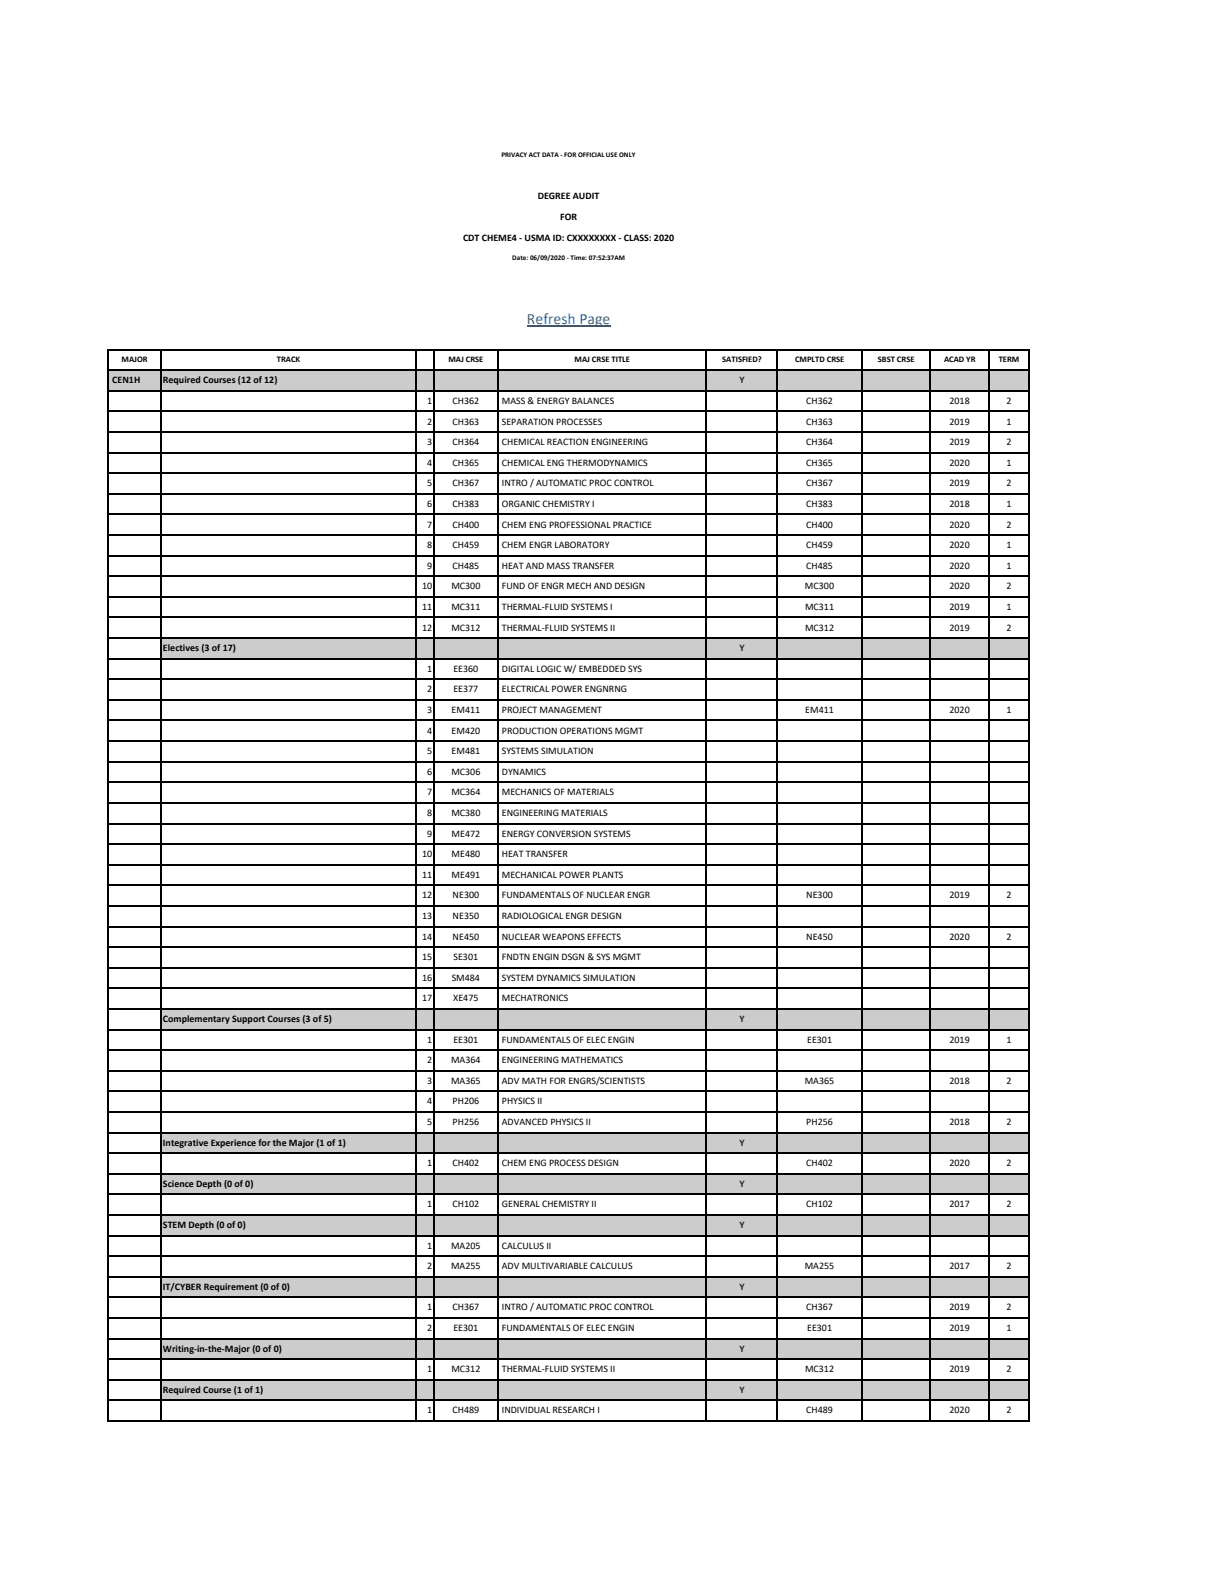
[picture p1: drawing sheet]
<svg xmlns="http://www.w3.org/2000/svg" width="216mm" height="279mm" viewBox="0 0 216 279" stroke-linecap="round" stroke-linejoin="round" font-family="sans-serif">
<defs><g id="words">
<text font-size="2.8" fill="#0563c1" x="93.6" y="57.5">Refresh Page</text>
<g font-size="1.8">
<text x="95.5" y="35.4">DEGREE AUDIT</text>
<text x="99.5" y="39.1">FOR</text>
<text x="82.3" y="42.8">CDT CHEME4 ‐ USMA ID: CXXXXXXXX ‐ CLASS: 2020</text>
<text x="19.9" y="68.1">CEN1H</text>
<text x="29" y="68.1">Required Courses (12 of 12)</text>
<text x="75.9" y="71.8">1</text>
<text x="80.4" y="71.8">CH362</text>
<text x="89.2" y="71.8">MASS &amp; ENERGY BALANCES</text>
<text x="143.3" y="71.8">CH362</text>
<text x="168.7" y="71.8">2018</text>
<text x="178.9" y="71.8">2</text>
<text x="75.9" y="75.5">2</text>
<text x="80.4" y="75.5">CH363</text>
<text x="89.2" y="75.5">SEPARATION PROCESSES</text>
<text x="143.3" y="75.5">CH363</text>
<text x="168.7" y="75.5">2019</text>
<text x="178.9" y="75.5">1</text>
<text x="75.9" y="79.1">3</text>
<text x="75.9" y="82.8">4</text>
<text x="80.4" y="79.1">CH364</text>
<text x="80.4" y="82.8">CH365</text>
<text x="89.2" y="79.1">CHEMICAL REACTION ENGINEERING</text>
<text x="89.2" y="82.8">CHEMICAL ENG THERMODYNAMICS</text>
<text x="143.3" y="79.1">CH364</text>
<text x="143.3" y="82.8">CH365</text>
<text x="168.7" y="79.1">2019</text>
<text x="168.7" y="82.8">2020</text>
<text x="178.9" y="79.1">2</text>
<text x="178.9" y="82.8">1</text>
<text x="75.9" y="86.4">5</text>
<text x="80.4" y="86.4">CH367</text>
<text x="89.2" y="86.4">INTRO / AUTOMATIC PROC CONTROL</text>
<text x="143.3" y="86.4">CH367</text>
<text x="168.7" y="86.4">2019</text>
<text x="178.9" y="86.4">2</text>
<text x="75.9" y="90.1">6</text>
<text x="75.9" y="93.8">7</text>
<text x="80.4" y="90.1">CH383</text>
<text x="80.4" y="93.8">CH400</text>
<text x="89.2" y="90.1">ORGANIC CHEMISTRY I</text>
<text x="89.2" y="93.8">CHEM ENG PROFESSIONAL PRACTICE</text>
<text x="143.3" y="90.1">CH383</text>
<text x="143.3" y="93.8">CH400</text>
<text x="168.7" y="90.1">2018</text>
<text x="168.7" y="93.8">2020</text>
<text x="178.9" y="90.1">1</text>
<text x="178.9" y="93.8">2</text>
<text x="75.9" y="97.4">8</text>
<text x="75.9" y="101.1">9</text>
<text x="80.4" y="97.4">CH459</text>
<text x="80.4" y="101.1">CH485</text>
<text x="89.2" y="97.4">CHEM ENGR LABORATORY</text>
<text x="89.2" y="101.1">HEAT AND MASS TRANSFER</text>
<text x="143.3" y="101.1">CH485</text>
<text x="143.3" y="97.4">CH459</text>
<text x="168.7" y="101.1">2020</text>
<text x="168.7" y="97.4">2020</text>
<text x="178.9" y="101.1">1</text>
<text x="178.9" y="97.4">1</text>
<text x="75" y="104.8">10</text>
<text x="80.2" y="104.8">MC300</text>
<text x="89.2" y="104.8">FUND OF ENGR MECH AND DESIGN</text>
<text x="143" y="104.8">MC300</text>
<text x="168.7" y="104.8">2020</text>
<text x="178.9" y="104.8">2</text>
<text x="75" y="108.4">11</text>
<text x="75" y="112.1">12</text>
<text x="80.2" y="108.4">MC311</text>
<text x="80.2" y="112.1">MC312</text>
<text x="89.2" y="108.4">THERMAL‐FLUID SYSTEMS I</text>
<text x="89.2" y="112.1">THERMAL‐FLUID SYSTEMS II</text>
<text x="143" y="108.4">MC311</text>
<text x="143" y="112.1">MC312</text>
<text x="168.7" y="108.4">2019</text>
<text x="168.7" y="112.1">2019</text>
<text x="178.9" y="108.4">1</text>
<text x="178.9" y="112.1">2</text>
<text x="29" y="115.7">Electives (3 of 17)</text>
<text x="75.9" y="119.4">1</text>
<text x="80.6" y="119.4">EE360</text>
<text x="89.2" y="119.4">DIGITAL LOGIC W/ EMBEDDED SYS</text>
<text x="75.9" y="123.1">2</text>
<text x="80.6" y="123.1">EE377</text>
<text x="89.2" y="123.1">ELECTRICAL POWER ENGNRNG</text>
<text x="75.9" y="126.7">3</text>
<text x="75.9" y="130.4">4</text>
<text x="80.2" y="126.7">EM411</text>
<text x="80.2" y="130.4">EM420</text>
<text x="89.2" y="126.7">PROJECT MANAGEMENT</text>
<text x="89.2" y="130.4">PRODUCTION OPERATIONS MGMT</text>
<text x="143.1" y="126.7">EM411</text>
<text x="168.7" y="126.7">2020</text>
<text x="178.9" y="126.7">1</text>
<text x="75.9" y="134">5</text>
<text x="75.9" y="137.7">6</text>
<text x="80.2" y="137.7">MC306</text>
<text x="80.2" y="134">EM481</text>
<text x="89.2" y="134">SYSTEMS SIMULATION</text>
<text x="89.2" y="137.7">DYNAMICS</text>
<text x="75.9" y="141.4">7</text>
<text x="80.2" y="141.4">MC364</text>
<text x="89.2" y="141.4">MECHANICS OF MATERIALS</text>
<text x="75.9" y="145">8</text>
<text x="75.9" y="148.7">9</text>
<text x="80.2" y="145">MC380</text>
<text x="80.2" y="148.7">ME472</text>
<text x="89.2" y="145">ENGINEERING MATERIALS</text>
<text x="89.2" y="148.7">ENERGY CONVERSION SYSTEMS</text>
<text x="75" y="152.4">10</text>
<text x="80.2" y="152.4">ME480</text>
<text x="89.2" y="152.4">HEAT TRANSFER</text>
<text x="75" y="156">11</text>
<text x="75" y="159.7">12</text>
<text x="80.2" y="156">ME491</text>
<text x="80.4" y="159.7">NE300</text>
<text x="89.2" y="156">MECHANICAL POWER PLANTS</text>
<text x="89.2" y="159.7">FUNDAMENTALS OF NUCLEAR ENGR</text>
<text x="143.3" y="159.7">NE300</text>
<text x="168.7" y="159.7">2019</text>
<text x="178.9" y="159.7">2</text>
<text x="75" y="163.3">13</text>
<text x="75" y="167">14</text>
<text x="80.4" y="163.3">NE350</text>
<text x="80.4" y="167">NE450</text>
<text x="89.2" y="163.3">RADIOLOGICAL ENGR DESIGN</text>
<text x="89.2" y="167">NUCLEAR WEAPONS EFFECTS</text>
<text x="143.3" y="167">NE450</text>
<text x="168.7" y="167">2020</text>
<text x="178.9" y="167">2</text>
<text x="75" y="170.7">15</text>
<text x="80.6" y="170.7">SE301</text>
<text x="89.2" y="170.7">FNDTN ENGIN DSGN &amp; SYS MGMT</text>
<text x="75" y="174.3">16</text>
<text x="75" y="178">17</text>
<text x="80.3" y="174.3">SM484</text>
<text x="80.5" y="178">XE475</text>
<text x="89.2" y="174.3">SYSTEM DYNAMICS SIMULATION</text>
<text x="89.2" y="178">MECHATRONICS</text>
<text x="29" y="181.7">Complementary Support Courses (3 of 5)</text>
<text x="75.9" y="185.3">1</text>
<text x="80.6" y="185.3">EE301</text>
<text x="89.2" y="185.3">FUNDAMENTALS OF ELEC ENGIN</text>
<text x="143.4" y="185.3">EE301</text>
<text x="168.7" y="185.3">2019</text>
<text x="178.9" y="185.3">1</text>
<text x="75.9" y="189">2</text>
<text x="80.2" y="189">MA364</text>
<text x="89.2" y="189">ENGINEERING MATHEMATICS</text>
<text x="75.9" y="192.6">3</text>
<text x="75.9" y="196.3">4</text>
<text x="80.2" y="192.6">MA365</text>
<text x="80.4" y="196.3">PH206</text>
<text x="89.2" y="192.6">ADV MATH FOR ENGRS/SCIENTISTS</text>
<text x="89.2" y="196.3">PHYSICS II</text>
<text x="143" y="192.6">MA365</text>
<text x="168.7" y="192.6">2018</text>
<text x="178.9" y="192.6">2</text>
<text x="29" y="203.6">Integrative Experience for the Major (1 of 1)</text>
<text x="75.9" y="200">5</text>
<text x="80.4" y="200">PH256</text>
<text x="89.2" y="200">ADVANCED PHYSICS II</text>
<text x="143.3" y="200">PH256</text>
<text x="168.7" y="200">2018</text>
<text x="178.9" y="200">2</text>
<text x="75.9" y="207.3">1</text>
<text x="80.4" y="207.3">CH402</text>
<text x="89.2" y="207.3">CHEM ENG PROCESS DESIGN</text>
<text x="143.3" y="207.3">CH402</text>
<text x="168.7" y="207.3">2020</text>
<text x="178.9" y="207.3">2</text>
<text x="29" y="210.9">Science Depth (0 of 0)</text>
<text x="75.9" y="214.6">1</text>
<text x="80.4" y="214.6">CH102</text>
<text x="89.2" y="214.6">GENERAL CHEMISTRY II</text>
<text x="143.3" y="214.6">CH102</text>
<text x="168.7" y="214.6">2017</text>
<text x="178.9" y="214.6">2</text>
<text x="29" y="218.3">STEM Depth (0 of 0)</text>
<text x="75.9" y="221.9">1</text>
<text x="80.2" y="221.9">MA205</text>
<text x="89.2" y="221.9">CALCULUS II</text>
<text x="75.9" y="225.6">2</text>
<text x="80.2" y="225.6">MA255</text>
<text x="89.2" y="225.6">ADV MULTIVARIABLE CALCULUS</text>
<text x="143" y="225.6">MA255</text>
<text x="168.7" y="225.6">2017</text>
<text x="178.9" y="225.6">2</text>
<text x="29" y="229.3">IT/CYBER Requirement (0 of 0)</text>
<text x="75.9" y="232.9">1</text>
<text x="80.4" y="232.9">CH367</text>
<text x="89.2" y="232.9">INTRO / AUTOMATIC PROC CONTROL</text>
<text x="143.3" y="232.9">CH367</text>
<text x="168.7" y="232.9">2019</text>
<text x="178.9" y="232.9">2</text>
<text x="75.9" y="236.6">2</text>
<text x="80.6" y="236.6">EE301</text>
<text x="89.2" y="236.6">FUNDAMENTALS OF ELEC ENGIN</text>
<text x="143.4" y="236.6">EE301</text>
<text x="168.7" y="236.6">2019</text>
<text x="178.9" y="236.6">1</text>
<text x="29" y="240.2">Writing‐in‐the‐Major (0 of 0)</text>
<text x="75.9" y="243.9">1</text>
<text x="80.2" y="243.9">MC312</text>
<text x="89.2" y="243.9">THERMAL‐FLUID SYSTEMS II</text>
<text x="143" y="243.9">MC312</text>
<text x="168.7" y="243.9">2019</text>
<text x="178.9" y="243.9">2</text>
<text x="29" y="247.6">Required Course (1 of 1)</text>
<text x="75.9" y="251.2">1</text>
<text x="80.4" y="251.2">CH489</text>
<text x="89.2" y="251.2">INDIVIDUAL RESEARCH I</text>
<text x="143.3" y="251.2">CH489</text>
<text x="168.7" y="251.2">2020</text>
<text x="178.9" y="251.2">2</text>
</g>
<g font-size="1.8" fill="#008000">
<text x="131.4" y="68.1">Y</text>
<text x="131.4" y="115.7">Y</text>
<text x="131.4" y="181.7">Y</text>
<text x="131.4" y="203.6">Y</text>
<text x="131.4" y="210.9">Y</text>
<text x="131.4" y="218.3">Y</text>
<text x="131.4" y="229.3">Y</text>
<text x="131.4" y="240.2">Y</text>
<text x="131.4" y="247.6">Y</text>
</g>
<g font-size="1.5">
<text x="21.6" y="64.4">MAJOR</text>
<text x="49.2" y="64.4">TRACK</text>
<text x="79.7" y="64.4">MAJ CRSE</text>
<text x="102.1" y="64.4">MAJ CRSE TITLE</text>
<text x="128.3" y="64.4">SATISFIED?</text>
<text x="141.3" y="64.4">CMPLTD CRSE</text>
<text x="156" y="64.4">SBST CRSE</text>
<text x="167.7" y="64.4">ACAD YR</text>
<text x="177.5" y="64.4">TERM</text>
</g>
<g font-size="1.3">
<text x="89.1" y="28">PRIVACY ACT DATA ‐ FOR OFFICIAL USE ONLY</text>
<text x="91" y="46.3">Date: 06/09/2020 ‐ Time: 07:52:37AM</text>
</g>
</g></defs>
<g fill="#ccc">
<path d="M19.3 65.8h163.5v3.7h-163.5z"/>
<path d="M28.6 113.4h154.2v3.7h-154.2z"/>
<path d="M28.6 179.3h154.2v3.7h-154.2z"/>
<path d="M28.6 201.3h154.2v3.7h-154.2z"/>
<path d="M28.6 208.6h154.2v3.7h-154.2z"/>
<path d="M28.6 215.9h154.2v3.7h-154.2z"/>
<path d="M28.6 226.9h154.2v3.7h-154.2z"/>
<path d="M28.6 237.9h154.2v3.7h-154.2z"/>
<path d="M28.6 245.2h154.2v3.7h-154.2z"/>
</g>
<path d="M93.6 57.9h14.9" fill="none" stroke="#0563c1" stroke-width=".19"/>
<g fill="none" stroke="#000" stroke-width=".25">
<path d="M19.2 62v190.7M19.3 62.1h163.6M19.3 65.8h163.6M19.3 69.5h163.6M19.3 73.1h163.6M19.3 76.8h163.6M28.6 62.3v190.4M73.9 62.3v190.4M77.1 62.3v190.4M88.4 62.3v190.4M125.5 62.3v190.4M138 62.3v190.4"/>
<path d="M153.1 62.3v190.4M165.3 62.3v190.4M175.7 62.3v190.4M182.8 62.3v190.4M19.3 80.5h163.6M19.3 84.1h163.6M19.3 87.8h163.6M19.3 91.4h163.6M19.3 95.1h163.6M19.3 98.8h163.6M19.3 102.4h163.6M19.3 106.1h163.6"/>
<path d="M19.3 109.7h163.6M19.3 113.4h163.6M19.3 117.1h163.6M19.3 120.7h163.6M19.3 124.4h163.6M19.3 128.1h163.6M19.3 131.7h163.6M19.3 135.4h163.6M19.3 139h163.6M19.3 142.7h163.6M19.3 146.4h163.6M19.3 150h163.6"/>
<path d="M19.3 153.7h163.6M19.3 157.4h163.6M19.3 161h163.6M19.3 164.7h163.6M19.3 168.3h163.6M19.3 172h163.6M19.3 175.7h163.6M19.3 179.3h163.6M19.3 183h163.6M19.3 186.6h163.6M19.3 190.3h163.6M19.3 194h163.6"/>
<path d="M19.3 197.6h163.6M19.3 201.3h163.6M19.3 205h163.6M19.3 208.6h163.6M19.3 212.3h163.6M19.3 215.9h163.6M19.3 219.6h163.6M19.3 223.3h163.6M19.3 226.9h163.6M19.3 230.6h163.6M19.3 234.3h163.6M19.3 237.9h163.6"/>
<path d="M19.3 241.6h163.6M19.3 245.2h163.6M19.3 248.9h163.6M19.3 252.6h163.6"/>
</g>
<use href="#words"/>
</svg>
